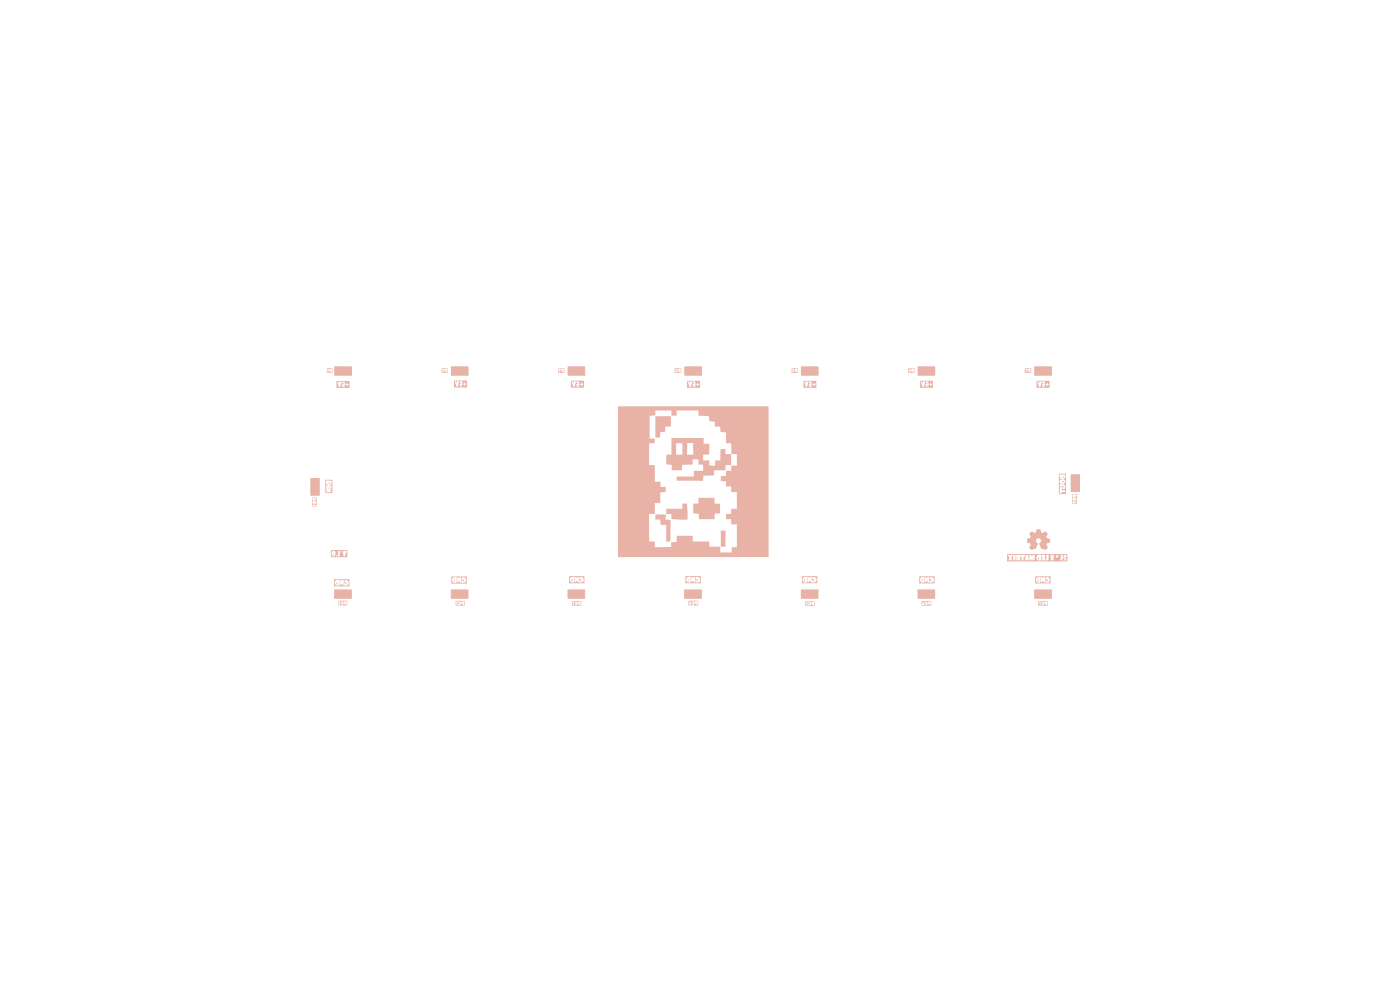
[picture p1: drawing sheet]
<svg xmlns="http://www.w3.org/2000/svg" width="420mm" height="297mm" viewBox="0 0 420 297" stroke-linecap="round" stroke-linejoin="round" font-family="sans-serif">
<g fill="#e8b2a7">
<path d="M100.9 174.6l.2-.1v.7l-.2-.2z"/>
<path d="M100.2 173.6h4.6v2.1h-4.6v-1h.2l.4 .7 1 .1v-1.7l.2 1.7 .7-.6v.6h.4v-.7l.2 .7h.8l.4-.3 .1-.5-.3-.7-.9-.1-.1 .7 .7 .2-.4 .4 .1-.4h-.6l.1-1h-.6l-.3 .4v-.4h-.9l-.7 .2-.3 .7h-.2z"/>
<path d="M171.3 114.1h3.8v2.1h-3.8v-1.9h.2l.5 1.6h.4l.1-.5h.4l.2 .5h.7v-.2l-.5-.2 .6-.2-.1-.3 .5 .3 .1 .3h.2l.3-.6h-.3v-.3h-.3v.3h-.5l-.1-.7h-.7l.1 .5h.4v.2l-1 .4 .4-1.1h-.8l-.1 .6-.1-.6h-.6z"/>
<path d="M136.1 173.8l.2-.1 .1 .7-.3-.2z"/>
<path d="M135.4 172.8h4.6v2.1h-4.6v-1h.2l.4 .7h1v-1.6l.2 1.7 .7-.6v.5h.4v-.7l.2 .8 .8-.1 .4-.2 .1-.5-.3-.7-.9-.1-.1 .6 .7 .3-.4 .4 .1-.5h-.6l.1-.9h-.5l-.4 .4v-.4h-.9l-.7 .2-.3 .7h-.2z"/>
<path d="M206.1 114.1h3.9v2.1h-3.9v-1.8h.2l.5 1.6h.4l.2-.5h.3l.3 .4 .6 .1 .1-.3-.5-.1 .5-.2v-.3l.5 .3v.3h.3l.3-.6h-.3v-.3h-.3v.3h-.5l-.2-.7-.7-.1 .1 .5h.4l.1 .2-1 .5 .3-1.1h-.7l-.2 .6-.1-.6h-.6z"/>
<path d="M100 165.9l.2 .1-.1 .4z"/>
<path d="M99.3 164.8h4.9v2.2h-4.9v-1.1h.2l.4 .8 1.3-.1-.2-.2-.6 .2 .2-1-.5-.5h1.3v1.6h.5v-1l.3-.3-.6-.3h1l.5 1.6h.4l.5-1.6h-.8l-.1 .6-.1-.6h-3.1l-.3 .3-.1 .5h-.2z"/>
<path d="M311 114.1h3.8v2.1h-3.8v-1.8h.2l.5 1.6h.4l.1-.5h.4l.2 .4 .7 .1v-.3l-.5-.1 .6-.2-.1-.3 .5 .3 .1 .3h.2l.3-.6h-.3v-.3h-.3v.3h-.5l-.1-.7-.7-.1 .1 .5h.4v.2l-1 .5 .4-1.1h-.8l-.1 .6-.1-.6h-.6z"/>
<path d="M136.2 114h3.9v2.1h-3.9v-1.8h.2l.5 1.6h.4l.2-.5h.3l.3 .4 .6 .1 .1-.3-.5-.1 .5-.2v-.3l.5 .3v.3h.3l.3-.6h-.3v-.3h-.3v.3h-.5l-.2-.7-.7-.1 .1 .5h.4l.1 .2-1 .5 .3-1.1h-.7l-.2 .6-.1-.6h-.6z"/>
<path d="M276 114.1h3.9v2.1h-3.9v-1.8h.2l.5 1.6h.4l.2-.5h.3l.3 .4 .6 .1 .1-.3-.5-.1 .5-.2v-.3l.5 .3v.3h.3l.3-.6h-.3v-.3h-.3v.3h-.5l-.2-.7-.7-.1 .1 .5h.4l.1 .2-1 .5 .3-1.1h-.7l-.2 .6-.1-.6h-.6z"/>
<path d="M305.2 167h.2v.3z"/>
<path d="M311.4 167.1l.2-.1 .1 .7-.3-.2z"/>
<path d="M302.1 166.1h18.1v2.2h-18.1v-2h.2l.5 .9-.3 .7h.5l.2-.3 .1 .3h.5l-.4-.6 .5-1 .1 1.6h.6l.1-1 .3 .6-.3 .3 .5 .2 .2-.4v.3h.6l.1-1.6 .1 .7h.3v.9l1.5-.1 .3 .2 .1-.2 .4 .1-.4-1.6h.4v1.6h.4v-.4l.4 .5 .4-.5v.4h.4v-.8h.5l.5 .8h.9v-1.6l.1 .7h.4v.1h-.4l.1 .4h.3v.1h-.4l.1 .3h.9v-.3l.2 .3h.9l.1-1.1h.5l.2 .5-.1 .4 .3 .3 .5-.1 .1-.5h1.9l.3 .5 .6 .1 .1-.3-.5-.1 .5-.2-.1-.6 .6 .8h-.4l.1 .3h.7l-.2-.8 .3-.1-.1-.6h-.6l-.4 .4-.1-.5h-.7l.1 .5h.4l.1 .2-.5 .1-.2 .3h-1.9l.1-.5h.7l-.1 .2 .2 .1 .1-.2 .1 .2 .2-.1v-.6l-.2-.2-.1 .3-.1-.3-.3 .6h-.5l-.2-.5-.4-.1-.5 .5h-.5v-.5h-.7v1.3h-.1h-.4l.1-1.3h-2.1l-.4 .3-.1 .5h-.5v-.8h-.6l-.2 .5-.3-.5h-1.5l-.4 1.6h-.4l.1-.9h.3v-.7h-2.2l-.6 .6 .1-.6h-1.5l-.1 .3-.2-.3h-.8z"/>
<path d="M98.5 144.7h.7l-.4 .3z"/>
<path d="M97.6 143.8h2.1v4h-2.1v-1.5h.2v.5l.4 .4h-.4v.4l1.7-.1-.6-.8h.6v-.3l-1.9-.1v-.8h.2v.7h1.7v-.6l-1.9-.1v-1h.2l.3 .7 .5 .2 .7-.2 .2-.7v-.4l-1.7-.1v.5h-.2z"/>
<path d="M311.3 173.7h.2v.6l-.3-.2z"/>
<path d="M310.6 172.7h4.6v2.2h-4.6v-1.1h.2l.4 .7 .9 .1 .1-1.6 .1 1.6 .8-.6v.6h.4v-.7l.1 .7h.8l.4-.3 .2-.4-.4-.8-.8-.1-.1 .7 .6 .2-.3 .4v-.4h-.5v-.9h-.5l-.4 .3 .1-.3-1-.1-.6 .2-.3 .7h-.2z"/>
<path d="M276.5 173.7h.2v.6l-.3-.2z"/>
<path d="M275.8 172.7h4.6v2.2h-4.6v-1.1h.2l.4 .7 .9 .1 .1-1.6 .1 1.6 .8-.6v.6h.4v-.7l.1 .7h.8l.4-.3 .2-.4-.4-.8-.8-.1-.1 .7 .6 .2-.3 .4v-.4h-.5v-.9h-.5l-.4 .3 .1-.3-1-.1-.6 .2-.3 .7h-.2z"/>
<path d="M206.3 173.7l.2-.1 .1 .7-.3-.2z"/>
<path d="M205.6 172.7h4.6v2.1h-4.6v-1h.2l.4 .7h1v-1.6l.2 1.7 .7-.6v.5h.4v-.7l.2 .8 .8-.1 .4-.2 .1-.5-.3-.7-.9-.1-.1 .6 .7 .3-.4 .4 .1-.5h-.6l.1-.9h-.5l-.4 .4v-.4h-.9l-.7 .2-.3 .7h-.2z"/>
<path d="M101 114.2h3.8v2.1h-3.8v-1.9h.2l.5 1.6h.3l.2-.5h.4l.2 .5h.7v-.2l-.5-.2 .6-.2-.1-.3 .5 .3v.3h.3l.3-.6h-.3v-.3h-.3v.3h-.5l-.1-.7h-.8l.1 .5h.5v.2l-1 .4 .4-1.1h-.8l-.1 .6-.1-.6h-.6z"/>
<path d="M241.3 173.7l.2-.1v.7l-.3-.2z"/>
<path d="M240.6 172.7h4.6v2.1h-4.6v-1h.2l.4 .7h.9l.1-1.6 .1 1.7 .8-.6v.5h.4v-.7l.1 .8 .8-.1 .4-.2 .2-.5-.4-.7-.9-.1v.6l.6 .3-.3 .4v-.5h-.5v-.9h-.5l-.4 .4 .1-.4h-1l-.6 .2-.3 .7h-.2z"/>
<path d="M171.4 173.7l.2-.1 .1 .7-.3-.2z"/>
<path d="M170.7 172.7h4.6v2.1h-4.6v-1h.2l.4 .7h1v-1.6l.2 1.7 .7-.6v.5h.4v-.7l.2 .8 .8-.1 .4-.2 .1-.5-.3-.7-.9-.1-.1 .6 .7 .3-.4 .4 .1-.5h-.6l.1-.9h-.5l-.4 .4v-.4h-.9l-.7 .2-.3 .7h-.2z"/>
<path d="M318.6 142.9h.7l-.4 .3z"/>
<path d="M317.7 142h2.1v6.1h-2.1v-1.5h.2v1.3l.7-.1-.1-.3h1v-.6h-1l.1-.3h-.9v-1.5h.2v.7l1.4 .1-1.4 .1v.5h1.6l.1-.5-.4-.7-1.5-.2v-.7h.2l.3 .5 .5 .2 .6-.2 .3-.5-.3-.5-.6-.2-.5 .1-.3 .6h-.2v-1.7h.2l.3 .8 .8 .1 .5-.5v-.8l-1.6-.1v.5h-.2z"/>
<path d="M241 114.1h3.9v2.1h-3.9v-1.8h.2l.5 1.6h.4l.2-.5h.3l.3 .4 .6 .1 .1-.3-.5-.1 .5-.2v-.3l.5 .3v.3h.3l.3-.6h-.3v-.3h-.3v.3h-.5l-.2-.7-.7-.1 .1 .5h.4l.1 .2-1 .5 .3-1.1h-.7l-.2 .6-.1-.6h-.6z"/>
<path d="M133.6 111l.1 .2z"/>
<path d="M132.5 110.4h1.8v1.4h-1.8v-.9l.4 .5h-.2v.2h.5l-.1-.7 .6 .7h.4l.1-1h-.7l-.3 .4-.1-.4-.6 .3z"/>
<path d="M207.1 180.7l.1 .2z"/>
<path d="M208.8 180.7l.1 .2z"/>
<path d="M206.5 180h3v1.4h-3v-.5l.6 .4v-.2h.4v-.3v.5h.5l.3-.2 .1-.5 .5 .7h.4v-1.1h-.6l-.3 .4-.3-.3-.5-.1v.5l.4 .1-.3 .3 .1-.3h-.4l-.3-.6h-.3v.7h-.3z"/>
<path d="M308.6 111l.2 .2z"/>
<path d="M307.4 110.4h2v1.4h-2v-1.2l.5 1h.3l-.2-.6h.3l.5 .6h.4v-1h-.6l-.3 .4h-.3l.3-.1v-.3h-.9z"/>
<path d="M173.6 180.8l.2 .2z"/>
<path d="M171.6 180.1h2.8v1.4h-2.8v-.9l.3 .3-.1 .3 .2 .2h.2l.1-.2-.3-.1 .2-.2h.2v.5l.6-.1 .3-.6 .5 .7h.4v-1.1h-.6l-.3 .4-.3-.3-.5-.1v.5l.4 .1-.3 .3 .1-.3-.6-.1 .2-.2v-.3l-.7 .3z"/>
<path d="M99.1 111l.1 .2z"/>
<path d="M98.1 110.4h1.7v1.4h-1.7v-1.2l.1 1h.3l.1-.6 .6 .6h.4v-1h-.6l-.4 .4 .1-.3-.6-.1z"/>
<path d="M203 111l.1 .3z"/>
<path d="M203.7 111l.1 .2z"/>
<path d="M202.4 110.4h2v1.4h-2v-.5l.3 .3 .6-.2-.1-.4 .6 .6h.4v-1h-.6l-.3 .4-.3-.2v-.2h-.4l.1 .7h-.3z"/>
<path d="M94.2 150.6h.5l-.3 .2z"/>
<path d="M94.2 149.7h.2l-.1 .2z"/>
<path d="M93.6 149.1h1.4v2.7h-1.4v-.2h1.3v-.3l-.9-.1-.4 .4v-1.1l.3 .5 .4 .1 .4-.1 .2-.5v-.3h-1.1l-.2 .3v-.9l.6 .5 .7-.4v-.4l-1.1-.1-.2 .4z"/>
<path d="M243.7 180.9l.1 .2z"/>
<path d="M241.6 180.2h2.8v1.4h-2.8v-.5l.6 .4 .1-.2-.3-.1 .4-.2v.5h.5l.3-.2 .1-.5 .5 .7h.4v-1.1h-.6l-.3 .4-.3-.3-.5-.1v.5l.4 .1-.2 .3v-.3h-.4l-.1-.6h-.4v.3l.3 .2-.5 .2z"/>
<path d="M168.6 111l.1 .2z"/>
<path d="M167.5 110.4h1.8v1.4h-1.8v-1l.3 .4v.4h.3l-.1-.6h.3l.5 .6h.3l.1-1h-.6l-.3 .4h-.3l.2-.1v-.3l-.7 .2z"/>
<path d="M313.6 180.8l.2 .2z"/>
<path d="M311.5 180.1h2.9v1.4h-2.9v-1.1l.5 1h.2l-.1-.5h.3v.5h.3l.5-.2 .1-.5 .5 .7h.4v-1.1h-.6l-.3 .4-.3-.3-.5-.1v.5l.4 .2-.3 .2 .1-.3h-.6l.2-.6-.8 .1z"/>
<path d="M273.6 111l.2 .2z"/>
<path d="M272.4 110.4h2v1.4h-2v-.6l.6 .4 .2-.6 .6 .6h.4v-1h-.6l-.3 .4-.3-.5-.3 .1 .3 .4-.6 .2z"/>
<path d="M238.6 111l.1 .2z"/>
<path d="M237.5 110.4h1.8v1.4h-1.8v-.5l.7 .3-.3-.2 .4-.2-.1-.2 .6 .6h.3l.1-1h-.6l-.4 .4-.1-.4-.4-.1v.4l.3 .1-.5 .3z"/>
<path d="M138.7 180.7l.2 .2z"/>
<path d="M136.7 180.1h2.8v1.4h-2.8v-.9l.4 .5h-.2v.2h.5l-.2-.4h.3v.4h.6l.3-.6 .5 .6h.4v-1h-.6l-.3 .4-.3-.4h-.5l-.1 .4 .5 .2-.3 .2 .1-.2h-.6l.2-.6-.7 .3z"/>
<path d="M278.6 180.7l.2 .3z"/>
<path d="M276.5 180.1h2.9v1.4h-2.9v-.5l.5 .4 .4-.5v.5h.4l.4-.2 .1-.5 .5 .7h.4v-1.1h-.6l-.3 .4-.3-.3-.5-.1-.1 .5 .5 .2-.3 .2 .1-.3h-.4l-.2-.6h-.4l.3 .4-.5 .3z"/>
<path d="M322.3 149.7h.5l-.3 .2z"/>
<path d="M322.3 148.8h.2l-.1 .1z"/>
<path d="M321.7 148.2h1.4v2.8h-1.4v-.5l.4 .3 .7-.3-.1 .3 .2-.1v-.5l-.5 .2-.1-.2-.4 .1-.2 .2v-1l.7 .7 .4-.2 .2-.4-.1-.3-1-.1-.2 .3v-.9l.5 .6 .7-.5v-.3l-1-.1-.2 .3z"/>
<path d="M103.4 180.7l.2 .2z"/>
<path d="M101.5 180h2.7v1.4h-2.7v-1.2l.2 1.1h.3v-.5h.2v.5h.3l.5-.2 .1-.5 .5 .7h.4v-1.1h-.6l-.3 .4-.3-.3-.5-.1v.5l.4 .1-.3 .3 .1-.3h-.5l.2-.4-.7-.2z"/>
<circle cx="315.7" cy="167.6" r=".1"/>
<circle cx="315.6" cy="167" r=".14"/>
<circle cx="308.2" cy="167.4" r=".18"/>
<circle cx="318.9" cy="144.4" r=".24"/>
<circle cx="272.9" cy="111.3" r=".11"/>
<circle cx="277" cy="181" r=".11"/>
</g>
<path d="M309.3 159.7l.2-.3 .8 .5a.83 .83 0 0 0 .8-1.1h.9l.2 .9 .6 .2 .4-.3a.64 .64 0 0 1 .9 .4 .64 .64 0 0 1-.4 .8 .85 .85 0 0 0 1.1 .8 .71 .71 0 0 1 0 .9 .71 .71 0 0 1-.8 .2 .86 .86 0 0 0 .2 1.4 .69 .69 0 0 1-.6 .6 .69 .69 0 0 1-.7-.5l-.4 .2-.3-.7a.7 .7 0 0 1-.3-.7 .7 .7 0 0 1 .5-.6 .92 .92 0 0 0-.6-1.1 .92 .92 0 0 0-1.2 .5 .92 .92 0 0 0 .6 1.2l-.1 .2a1.05 1.05 0 0 1-.7 1.1l-.3 .1a.64 .64 0 0 1-1-.1 .64 .64 0 0 1 .3-1h-.1a.79 .79 0 0 0-1-.8 .7 .7 0 0 1 0-.9 .7 .7 0 0 1 .8-.2 .84 .84 0 0 0-.2-1.3z" fill="#e8b2a7" stroke="#e8b2a7" stroke-width=".3"/>
<g fill="#e8b2a7">
<path d="M216.2 159h1.4v4.9h-1.4z"/>
<path d="M196.6 124.7h4.7v3.2h-1.7v1.5l-1.5 .1-.1 1.6h-1.4z"/>
<path d="M199.9 152.5h4.8v-1.6h1.4l.2 4.8-4.9-.2v-1.5h-1.5z"/>
<path d="M209.5 149.2h4.9v1.7l1.6 .1v2.9l-1.6 .1-.1 1.6h-4.6l-.1-1.6-1.6-.1v-3h1.5z"/>
<path d="M196.6 154.2h3.1l-.1 1.5 1.5 .2v6.4h-1.2v-5h-1.7l-.1-1.6h-1.5z"/>
<path d="M201.4 131.3h9.7v1.7h1.7l-.1 3.2-1.8 .1v1.7h1.9v1.5h1.7v-1.5h1.6l.1-3.4 1.4-.1v1.6h1.8v3.3h-1.8v1.5h-3.4v1.6l-3.2 .1-.2 1.5h-7.8v-1.3h5.1v-1.7h2.8v-1.9h-1.4v-1.5h-1.7v1.5l-3.2 .1-.1 1.6h-3v-1.6l-1.6-.1 .1-2.9h8l-.1-3.5h-1.7l-.1 3.5h-1.4v-3.5h-1.9v3.5h-1.4z"/>
<path d="M185.4 121.8h45.2v45.2h-45.2v-4.7h11v1.7l4.9-.1 .1-1.4 1.6-.1v-1.8h4.8v1.7h5v1.6h3.3v1.7h3.4v-1.6h1.6v-6.8h-1.7v-1.6h-1.6v-1.6h1.6v-1.5h1.7v-5h-1.7v-1.7h-1.6v-1.6h-1.6l.2-1.5h1.4v-1.6h1.6v-1.6h1.7v-3.4l-1.7-.1-.1-3.2h-1.5v-3.2l-1.6-.1-.1-1.6h-1.7v-1.5l-1.6-.1-.2-1.6-3.1-.1v-1.6h-6.5v1.6h-1.6v-1.6h-4.8l-.1 1.5-1.6 .1v6.8h1.5v1.4h-1.7v6.6h1.7v5h1.8v1.5h1.5v1.6l-1.6 .1v3.2h-1.7v3.2h-1.7v8.3h-9.3z"/>
</g>
<g fill="#e8b2a7" stroke="#e8b2a7" stroke-width=".3">
<path d="M135.4 110h5v2.5h-5z"/>
<path d="M205.4 176.8h5v2.5h-5z"/>
<path d="M310.4 110h5v2.5h-5z"/>
<path d="M170.4 176.8h5v2.5h-5z"/>
<path d="M100.4 110h5v2.5h-5z"/>
<path d="M205.4 110h5v2.5h-5z"/>
<path d="M93.3 143.4h2.5v5h-2.5z"/>
<path d="M240.4 176.8h5v2.5h-5z"/>
<path d="M170.4 110h5v2.5h-5z"/>
<path d="M310.4 176.8h5v2.5h-5z"/>
<path d="M275.4 110h5v2.5h-5z"/>
<path d="M240.4 110h5v2.5h-5z"/>
<path d="M135.4 176.8h5v2.5h-5z"/>
<path d="M275.4 176.8h5v2.5h-5z"/>
<path d="M321.3 142.3h2.5v5h-2.5z"/>
<path d="M100.4 176.8h5v2.5h-5z"/>
</g>
</svg>
